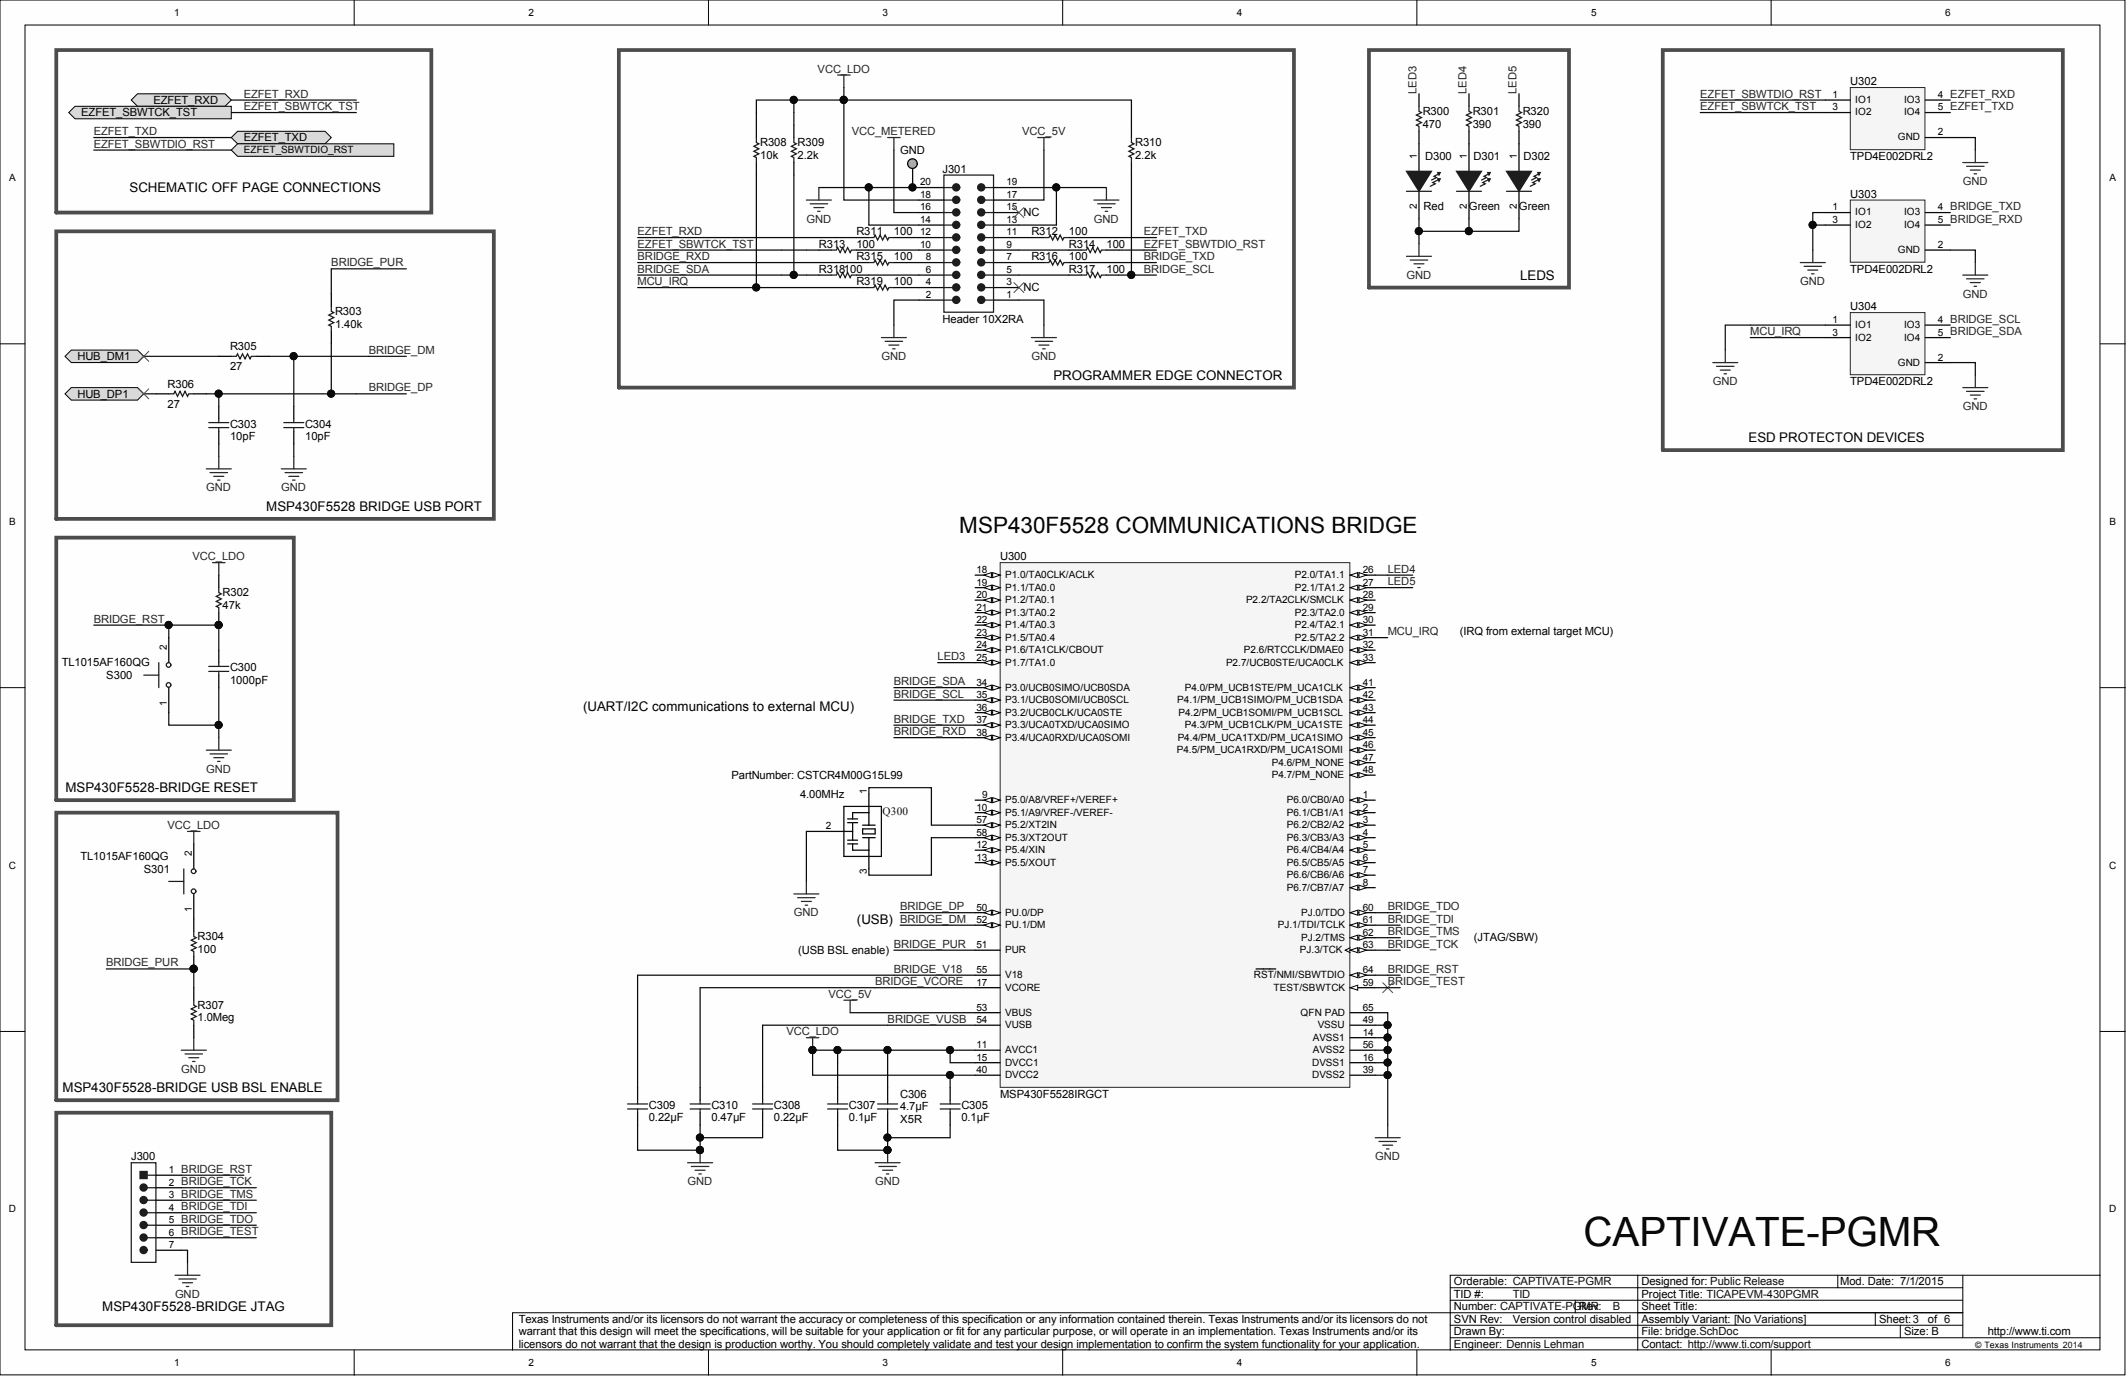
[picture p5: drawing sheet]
<svg xmlns="http://www.w3.org/2000/svg" width="431mm" height="279mm" viewBox="0 0 431 279" stroke-linecap="round" stroke-linejoin="round" font-family="sans-serif">
<defs><g id="words">
<text font-size="8.2" x="321.2" y="252.7">CAPTIVATE-PGMR</text>
<text font-size="4.6" x="194.6" y="108.2">MSP430F5528 COMMUNICATIONS BRIDGE</text>
<g font-size="2.7">
<text x="26.3" y="39">SCHEMATIC OFF PAGE CONNECTIONS</text>
<text x="308.4" y="56.7">LEDS</text>
<text x="213.7" y="77">PROGRAMMER EDGE CONNECTOR</text>
<text x="354.7" y="89.7">ESD PROTECTON DEVICES</text>
<text x="54" y="103.7">MSP430F5528 BRIDGE USB PORT</text>
<text x="118.3" y="144.3">(UART/I2C communications to external MCU)</text>
<text x="13.3" y="160.8">MSP430F5528-BRIDGE RESET</text>
<text x="173.8" y="187.4">(USB)</text>
<text x="12.7" y="221.6">MSP430F5528-BRIDGE USB BSL ENABLE</text>
<text x="20.7" y="266">MSP430F5528-BRIDGE JTAG</text>
</g>
<g font-size="2.3" fill="#262626">
<text x="165.9" y="14.7">VCC_LDO</text>
<text x="49.5" y="19.8">EZFET_RXD</text>
<text x="49.5" y="22.3">EZFET_SBWTCK_TST</text>
<text x="287.3" y="19" transform="rotate(-90 287.3 19)">LED3</text>
<text x="297.5" y="19" transform="rotate(-90 297.5 19)">LED4</text>
<text x="307.6" y="19" transform="rotate(-90 307.6 19)">LED5</text>
<text x="344.9" y="22.3">EZFET_SBWTCK_TST</text>
<text x="344.9" y="19.8">EZFET_SBWTDIO_RST</text>
<text x="19" y="27.4">EZFET_TXD</text>
<text x="19" y="29.9">EZFET_SBWTDIO_RST</text>
<text x="172.8" y="27.4">VCC_METERED</text>
<text x="207.4" y="27.4">VCC_5V</text>
<text x="398.1" y="37.6">GND</text>
<text x="129.3" y="47.7">EZFET_RXD</text>
<text x="163.6" y="45.2">GND</text>
<text x="221.9" y="45.2">GND</text>
<text x="232" y="47.7">EZFET_TXD</text>
<text x="129.3" y="52.8">BRIDGE_RXD</text>
<text x="129.3" y="50.2">EZFET_SBWTCK_TST</text>
<text x="232" y="52.8">BRIDGE_TXD</text>
<text x="232" y="50.2">EZFET_SBWTDIO_RST</text>
<text x="67.2" y="54">BRIDGE_PUR</text>
<text x="129.3" y="57.8">MCU_IRQ</text>
<text x="129.3" y="55.3">BRIDGE_SDA</text>
<text x="232" y="55.3">BRIDGE_SCL</text>
<text x="285.3" y="56.6">GND</text>
<text x="365.2" y="57.8">GND</text>
<text x="398.1" y="60.4">GND</text>
<text x="74.8" y="71.8">BRIDGE_DM</text>
<text x="355" y="68">MCU_IRQ</text>
<text x="178.8" y="73.1">GND</text>
<text x="209.2" y="73.1">GND</text>
<text x="74.8" y="79.4">BRIDGE_DP</text>
<text x="347.4" y="78.1">GND</text>
<text x="398.1" y="83.2">GND</text>
<text x="41.8" y="99.7">GND</text>
<text x="57.1" y="99.7">GND</text>
<text x="39.1" y="113.7">VCC_LDO</text>
<text x="281.5" y="116.2">LED4</text>
<text x="281.5" y="118.7">LED5</text>
<text x="19" y="126.3">BRIDGE_RST</text>
<text x="281.5" y="128.9">MCU_IRQ</text>
<text x="190.2" y="133.9">LED3</text>
<text x="181.3" y="141.6">BRIDGE_SCL</text>
<text x="181.3" y="139">BRIDGE_SDA</text>
<text x="181.3" y="146.6">BRIDGE_TXD</text>
<text x="181.3" y="149.2">BRIDGE_RXD</text>
<text x="41.8" y="156.8">GND</text>
<text x="34" y="168.2">VCC_LDO</text>
<text x="161" y="185.9">GND</text>
<text x="182.6" y="184.7">BRIDGE_DP</text>
<text x="281.5" y="184.7">BRIDGE_TDO</text>
<text x="182.6" y="187.2">BRIDGE_DM</text>
<text x="281.5" y="187.2">BRIDGE_TDI</text>
<text x="281.5" y="189.8">BRIDGE_TMS</text>
<text x="21.6" y="196.1">BRIDGE_PUR</text>
<text x="181.3" y="197.4">BRIDGE_V18</text>
<text x="181.3" y="192.3">BRIDGE_PUR</text>
<text x="281.5" y="192.3">BRIDGE_TCK</text>
<text x="281.5" y="197.4">BRIDGE_RST</text>
<text x="168" y="202.4">VCC_5V</text>
<text x="177.5" y="199.9">BRIDGE_VCORE</text>
<text x="281.5" y="199.9">BRIDGE_TEST</text>
<text x="180.1" y="207.5">BRIDGE_VUSB</text>
<text x="159.5" y="210">VCC_LDO</text>
<text x="36.8" y="217.7">GND</text>
<text x="279" y="235.4">GND</text>
<text x="139.5" y="240.5">GND</text>
<text x="177.5" y="240.5">GND</text>
<text x="35.5" y="263.3">GND</text>
</g>
<g font-size="2.3">
<text x="375.3" y="17.3">U302</text>
<text x="16.5" y="23.6">EZFET_SBWTCK_TST</text>
<text x="31.1" y="21.1">EZFET_RXD</text>
<text x="288.6" y="23.3">R300</text>
<text x="298.7" y="23.3">R301</text>
<text x="308.9" y="23.3">R320</text>
<text x="49.5" y="28.7">EZFET_TXD</text>
<text x="154.2" y="29.7">R308</text>
<text x="161.8" y="29.7">R309</text>
<text x="230.3" y="29.7">R310</text>
<text x="288.6" y="25.9">470</text>
<text x="298.7" y="25.9">390</text>
<text x="308.9" y="25.9">390</text>
<text x="154.2" y="32.2">10k</text>
<text x="161.8" y="32.2">2.2k</text>
<text x="182.6" y="31.2">GND</text>
<text x="191.2" y="35">J301</text>
<text x="230.3" y="32.2">2.2k</text>
<text x="289.1" y="32.5">D300</text>
<text x="298.9" y="32.5">D301</text>
<text x="309" y="32.5">D302</text>
<text x="375.3" y="32.5">TPD4E002DRL2</text>
<text x="375.3" y="40.1">U303</text>
<text x="173.7" y="47.7">R311</text>
<text x="181.3" y="47.7">100</text>
<text x="207.6" y="43.9">NC</text>
<text x="209.2" y="47.7">R312</text>
<text x="216.8" y="47.7">100</text>
<text x="288.8" y="42.6">Red</text>
<text x="298" y="42.6">Green</text>
<text x="308.1" y="42.6">Green</text>
<text x="166.1" y="50.2">R313</text>
<text x="173.7" y="50.2">100</text>
<text x="173.7" y="52.8">R315</text>
<text x="181.3" y="52.8">100</text>
<text x="209.2" y="52.8">R316</text>
<text x="216.8" y="50.2">R314</text>
<text x="216.8" y="52.8">100</text>
<text x="224.4" y="50.2">100</text>
<text x="166.1" y="55.3">R318100</text>
<text x="173.7" y="57.8">R319</text>
<text x="181.3" y="57.8">100</text>
<text x="207.6" y="59.1">NC</text>
<text x="216.8" y="55.3">R317</text>
<text x="224.4" y="55.3">100</text>
<text x="375.3" y="55.3">TPD4E002DRL2</text>
<text x="68" y="63.9">R303</text>
<text x="191.2" y="65.5">Header 10X2RA</text>
<text x="375.3" y="62.9">U304</text>
<text x="46.7" y="71">R305</text>
<text x="68" y="66.5">1.40k</text>
<text x="15.7" y="73.1">HUB_DM1</text>
<text x="46.7" y="75.1">27</text>
<text x="15.7" y="80.7">HUB_DP1</text>
<text x="34" y="82.7">27</text>
<text x="34" y="78.6">R306</text>
<text x="375.3" y="78.1">TPD4E002DRL2</text>
<text x="46.7" y="89.3">10pF</text>
<text x="46.7" y="86.8">C303</text>
<text x="61.9" y="89.3">10pF</text>
<text x="61.9" y="86.8">C304</text>
<text x="202.9" y="113.7">U300</text>
<text x="45.1" y="123.5">47k</text>
<text x="45.1" y="121">R302</text>
<text x="296.1" y="128.9">(IRQ from external target MCU)</text>
<text x="12.5" y="135.2">TL1015AF160QG</text>
<text x="21.6" y="137.8">S300</text>
<text x="46.7" y="136.2">C300</text>
<text x="46.7" y="138.8">1000pF</text>
<text x="148.4" y="158">PartNumber: CSTCR4M00G15L99</text>
<text x="162.3" y="161.8">4.00MHz</text>
<text x="16.3" y="174.5">TL1015AF160QG</text>
<text x="29.2" y="177.1">S301</text>
<text x="40.1" y="190.8">R304</text>
<text x="299" y="191">(JTAG/SBW)</text>
<text x="40.1" y="193.3">100</text>
<text x="161.9" y="193.6">(USB BSL enable)</text>
<text x="40.1" y="207.3">1.0Meg</text>
<text x="40.1" y="204.7">R307</text>
<text x="131.6" y="227.6">0.22µF</text>
<text x="131.6" y="225">C309</text>
<text x="144.3" y="227.6">0.47µF</text>
<text x="144.3" y="225">C310</text>
<text x="157" y="227.6">0.22µF</text>
<text x="157" y="225">C308</text>
<text x="172.2" y="227.6">0.1µF</text>
<text x="172.2" y="225">C307</text>
<text x="182.6" y="225.3">4.7µF</text>
<text x="182.6" y="227.8">X5R</text>
<text x="182.6" y="222.7">C306</text>
<text x="195" y="227.6">0.1µF</text>
<text x="195" y="225">C305</text>
<text x="202.9" y="222.7">MSP430F5528IRGCT</text>
<text x="26.6" y="235.4">J300</text>
<text x="294.9" y="263.3">TID #:</text>
<text x="294.9" y="260.8">Orderable: CAPTIVATE-PGMR</text>
<text x="333" y="263.3">Project Title: TICAPEVM-430PGMR</text>
<text x="333" y="260.8">Designed for: Public Release</text>
<text x="373.3" y="260.8">Mod. Date: 7/1/2015</text>
<text x="105.2" y="268.4">Texas Instruments and/or its licensors do not warrant the accuracy or completeness of this specification or any information contained therein. Texas Instruments and/or its licensors do not</text>
<text x="294.9" y="268.4">SVN Rev:</text>
<text x="294.9" y="265.9">Number: CAPTIVATE-PGMR</text>
<text x="306.8" y="268.4">Version control disabled</text>
<text x="320.3" y="265.9">Rev:</text>
<text x="333" y="265.9">Sheet Title:</text>
<text x="333" y="268.4">Assembly Variant: [No Variations]</text>
<text x="381.2" y="268.4">Sheet:3</text>
<text x="391" y="268.4">of 6</text>
<text x="105.2" y="270.9">warrant that this design will meet the specifications, will be suitable for your application or fit for any particular purpose, or will operate in an implementation. Texas Instruments and/or its</text>
<text x="105.2" y="273.5">licensors do not warrant that the design is production worthy. You should completely validate and test your design implementation to confirm the system functionality for your application.</text>
<text x="294.9" y="270.9">Drawn By:</text>
<text x="294.9" y="273.5">Engineer: Dennis Lehman</text>
<text x="333" y="270.9">File: bridge.SchDoc</text>
<text x="333" y="273.5">Contact: http://www.ti.com/support</text>
<text x="386.2" y="270.9">Size: B</text>
<text x="403.2" y="270.9">http://www.ti.com</text>
</g>
<g font-size="2.3" fill="#0e0e0e">
<text x="179" y="165.4">Q300</text>
<text x="306.8" y="263.3">TID</text>
<text x="327.1" y="265.9">B</text>
</g>
<g font-size="2">
<text x="35.3" y="3.2">1</text>
<text x="107.2" y="3.2">2</text>
<text x="179" y="3.2">3</text>
<text x="250.9" y="3.2">4</text>
<text x="322.7" y="3.2">5</text>
<text x="394.6" y="3.2">6</text>
<text x="371.7" y="19.9">1</text>
<text x="371.7" y="22.4">3</text>
<text x="376.3" y="20.9">IO1</text>
<text x="376.3" y="23.4">IO2</text>
<text x="386.2" y="20.9">IO3</text>
<text x="386.2" y="23.4">IO4</text>
<text x="393.1" y="19.9">4 EZFET_RXD</text>
<text x="393.1" y="22.4">5 EZFET_TXD</text>
<text x="385" y="28.5">GND</text>
<text x="393.1" y="27.5">2</text>
<text x="49.5" y="31.1">EZFET_SBWTDIO_RST</text>
<text x="287.4" y="32.2" transform="rotate(-90 287.4 32.2)">1</text>
<text x="297.6" y="32.2" transform="rotate(-90 297.6 32.2)">1</text>
<text x="307.7" y="32.2" transform="rotate(-90 307.7 32.2)">1</text>
<text x="1.9" y="36.7">A</text>
<text x="186.6" y="40.2">18</text>
<text x="186.6" y="37.6">20</text>
<text x="204.1" y="40.2">17</text>
<text x="204.1" y="37.6">19</text>
<text x="427.9" y="36.7">A</text>
<text x="186.6" y="47.8">12</text>
<text x="186.6" y="45.2">14</text>
<text x="186.6" y="42.7">16</text>
<text x="198.3" y="46.3">13</text>
<text x="204.1" y="47.8">11</text>
<text x="204.1" y="45.2">13</text>
<text x="204.1" y="42.7">15</text>
<text x="287.4" y="42.5" transform="rotate(-90 287.4 42.5)">2</text>
<text x="297.6" y="42.5" transform="rotate(-90 297.6 42.5)">2</text>
<text x="307.7" y="42.5" transform="rotate(-90 307.7 42.5)">2</text>
<text x="371.7" y="42.7">1</text>
<text x="371.7" y="45.2">3</text>
<text x="376.3" y="43.7">IO1</text>
<text x="376.3" y="46.3">IO2</text>
<text x="386.2" y="43.7">IO3</text>
<text x="386.2" y="46.3">IO4</text>
<text x="393.1" y="42.7">4 BRIDGE_TXD</text>
<text x="393.1" y="45.2">5 BRIDGE_RXD</text>
<text x="186.6" y="50.3">10</text>
<text x="187.8" y="52.9">8</text>
<text x="204.1" y="52.9">7</text>
<text x="204.1" y="50.3">9</text>
<text x="385" y="51.3">GND</text>
<text x="393.1" y="50.3">2</text>
<text x="187.8" y="57.9">4</text>
<text x="187.8" y="55.4">6</text>
<text x="204.1" y="57.9">3</text>
<text x="204.1" y="55.4">5</text>
<text x="187.8" y="60.5">2</text>
<text x="204.1" y="60.5">1</text>
<text x="371.7" y="65.5">1</text>
<text x="393.1" y="65.5">4 BRIDGE_SCL</text>
<text x="371.7" y="68.1">3</text>
<text x="376.3" y="66.6">IO1</text>
<text x="376.3" y="69.1">IO2</text>
<text x="386.2" y="66.6">IO3</text>
<text x="386.2" y="69.1">IO4</text>
<text x="393.1" y="68.1">5 BRIDGE_SDA</text>
<text x="385" y="74.2">GND</text>
<text x="393.1" y="73.1">2</text>
<text x="1.9" y="106.5">B</text>
<text x="427.9" y="106.5">B</text>
<text x="198.1" y="116.3">18</text>
<text x="198.1" y="118.8">19</text>
<text x="203.9" y="117.3">P1.0/TA0CLK/ACLK</text>
<text x="203.9" y="119.8">P1.1/TA0.0</text>
<text x="262.6" y="117.3">P2.0/TA1.1</text>
<text x="262.6" y="119.8">P2.1/TA1.2</text>
<text x="276.4" y="116.3">26</text>
<text x="276.4" y="118.8">27</text>
<text x="198.1" y="121.3">20</text>
<text x="198.1" y="123.9">21</text>
<text x="203.9" y="122.4">P1.2/TA0.1</text>
<text x="203.9" y="124.9">P1.3/TA0.2</text>
<text x="252.7" y="122.4">P2.2/TA2CLK/SMCLK</text>
<text x="262.6" y="124.9">P2.3/TA2.0</text>
<text x="276.4" y="121.3">28</text>
<text x="276.4" y="123.9">29</text>
<text x="33.8" y="131.9" transform="rotate(-90 33.8 131.9)">2</text>
<text x="198.1" y="126.4">22</text>
<text x="198.1" y="129">23</text>
<text x="198.1" y="131.5">24</text>
<text x="203.9" y="127.4">P1.4/TA0.3</text>
<text x="203.9" y="130">P1.5/TA0.4</text>
<text x="262.6" y="127.4">P2.4/TA2.1</text>
<text x="262.6" y="130">P2.5/TA2.2</text>
<text x="276.4" y="126.4">30</text>
<text x="276.4" y="129">31</text>
<text x="276.4" y="131.5">32</text>
<text x="198.1" y="134">25</text>
<text x="203.9" y="132.5">P1.6/TA1CLK/CBOUT</text>
<text x="203.9" y="135">P1.7/TA1.0</text>
<text x="248.7" y="135">P2.7/UCB0STE/UCA0CLK</text>
<text x="252.3" y="132.5">P2.6/RTCCLK/DMAE0</text>
<text x="276.4" y="134">33</text>
<text x="33.8" y="143.2" transform="rotate(-90 33.8 143.2)">1</text>
<text x="198.1" y="139.1">34</text>
<text x="198.1" y="141.6">35</text>
<text x="203.9" y="140.1">P3.0/UCB0SIMO/UCB0SDA</text>
<text x="203.9" y="142.7">P3.1/UCB0SOMI/UCB0SCL</text>
<text x="238.8" y="142.7">P4.1/PM_UCB1SIMO/PM_UCB1SDA</text>
<text x="240.3" y="140.1">P4.0/PM_UCB1STE/PM_UCA1CLK</text>
<text x="276.4" y="139.1">41</text>
<text x="276.4" y="141.6">42</text>
<text x="198.1" y="144.2">36</text>
<text x="198.1" y="146.7">37</text>
<text x="198.1" y="149.3">38</text>
<text x="203.9" y="145.2">P3.2/UCB0CLK/UCA0STE</text>
<text x="203.9" y="147.7">P3.3/UCA0TXD/UCA0SIMO</text>
<text x="239.1" y="145.2">P4.2/PM_UCB1SOMI/PM_UCB1SCL</text>
<text x="240.3" y="147.7">P4.3/PM_UCB1CLK/PM_UCA1STE</text>
<text x="276.4" y="144.2">43</text>
<text x="276.4" y="146.7">44</text>
<text x="276.4" y="149.3">45</text>
<text x="203.9" y="150.3">P3.4/UCA0RXD/UCA0SOMI</text>
<text x="238.7" y="152.8">P4.5/PM_UCA1RXD/PM_UCA1SOMI</text>
<text x="238.9" y="150.3">P4.4/PM_UCA1TXD/PM_UCA1SIMO</text>
<text x="258" y="155.3">P4.6/PM_NONE</text>
<text x="276.4" y="151.8">46</text>
<text x="276.4" y="154.3">47</text>
<text x="175.8" y="161.1" transform="rotate(-90 175.8 161.1)">1</text>
<text x="199.2" y="161.9">9</text>
<text x="258" y="157.9">P4.7/PM_NONE</text>
<text x="276.4" y="161.9">1</text>
<text x="276.4" y="156.9">48</text>
<text x="198.1" y="164.5">10</text>
<text x="198.1" y="167">57</text>
<text x="203.9" y="162.9">P5.0/A8/VREF+/VEREF+</text>
<text x="203.9" y="165.5">P5.1/A9/VREF-/VEREF-</text>
<text x="261" y="162.9">P6.0/CB0/A0</text>
<text x="261" y="165.5">P6.1/CB1/A1</text>
<text x="276.4" y="164.5">2</text>
<text x="276.4" y="167">3</text>
<text x="38.9" y="173.8" transform="rotate(-90 38.9 173.8)">2</text>
<text x="167.5" y="168.3">2</text>
<text x="198.1" y="172.1">12</text>
<text x="198.1" y="169.5">58</text>
<text x="203.9" y="173.1">P5.4/XIN</text>
<text x="203.9" y="168">P5.2/XT2IN</text>
<text x="203.9" y="170.6">P5.3/XT2OUT</text>
<text x="261" y="168">P6.2/CB2/A2</text>
<text x="261" y="170.6">P6.3/CB3/A3</text>
<text x="261" y="173.1">P6.4/CB4/A4</text>
<text x="276.4" y="169.5">4</text>
<text x="276.4" y="172.1">5</text>
<text x="1.8" y="176.2">C</text>
<text x="175.8" y="177.4" transform="rotate(-90 175.8 177.4)">3</text>
<text x="198.1" y="174.6">13</text>
<text x="203.9" y="175.6">P5.5/XOUT</text>
<text x="261" y="175.6">P6.5/CB5/A5</text>
<text x="261" y="178.2">P6.6/CB6/A6</text>
<text x="276.4" y="174.6">6</text>
<text x="276.4" y="177.2">7</text>
<text x="276.4" y="179.7">8</text>
<text x="427.8" y="176.2">C</text>
<text x="38.9" y="185" transform="rotate(-90 38.9 185)">1</text>
<text x="198.1" y="184.8">50</text>
<text x="203.9" y="185.8">PU.0/DP</text>
<text x="261" y="180.7">P6.7/CB7/A7</text>
<text x="263.9" y="185.8">PJ.0/TDO</text>
<text x="276.4" y="184.8">60</text>
<text x="198.1" y="187.3">52</text>
<text x="203.9" y="188.3">PU.1/DM</text>
<text x="259.2" y="188.3">PJ.1/TDI/TCLK</text>
<text x="263.9" y="190.9">PJ.2/TMS</text>
<text x="276.4" y="187.3">61</text>
<text x="276.4" y="189.8">62</text>
<text x="198.1" y="192.4">51</text>
<text x="198.1" y="197.4">55</text>
<text x="203.9" y="193.4">PUR</text>
<text x="263.7" y="193.4">PJ.3/TCK</text>
<text x="276.4" y="192.4">63</text>
<text x="276.4" y="197.4">64</text>
<text x="198.1" y="200">17</text>
<text x="203.9" y="201">VCORE</text>
<text x="203.9" y="198.5">V18</text>
<text x="254.4" y="198.5">RST/NMI/SBWTDIO</text>
<text x="258.3" y="201">TEST/SBWTCK</text>
<text x="276.4" y="200">59</text>
<text x="198.1" y="205.1">53</text>
<text x="198.1" y="207.6">54</text>
<text x="203.9" y="206.1">VBUS</text>
<text x="203.9" y="208.6">VUSB</text>
<text x="263.8" y="206.1">QFN PAD</text>
<text x="267.3" y="208.6">VSSU</text>
<text x="276.4" y="207.6">49</text>
<text x="276.4" y="205.1">65</text>
<text x="198.1" y="212.7">11</text>
<text x="198.1" y="215.2">15</text>
<text x="203.9" y="213.7">AVCC1</text>
<text x="266.3" y="211.1">AVSS1</text>
<text x="266.3" y="213.7">AVSS2</text>
<text x="276.4" y="210.1">14</text>
<text x="276.4" y="215.2">16</text>
<text x="276.4" y="212.7">56</text>
<text x="198.1" y="217.7">40</text>
<text x="203.9" y="216.2">DVCC1</text>
<text x="203.9" y="218.8">DVCC2</text>
<text x="266.2" y="216.2">DVSS1</text>
<text x="266.2" y="218.8">DVSS2</text>
<text x="276.4" y="217.7">39</text>
<text x="34.2" y="238">1 BRIDGE_RST</text>
<text x="1.8" y="246">D</text>
<text x="34.2" y="245.6">4 BRIDGE_TDI</text>
<text x="34.2" y="240.6">2 BRIDGE_TCK</text>
<text x="34.2" y="243.1">3 BRIDGE_TMS</text>
<text x="427.8" y="246">D</text>
<text x="34.2" y="248.2">5 BRIDGE_TDO</text>
<text x="34.2" y="250.7">6 BRIDGE_TEST</text>
<text x="34.2" y="253.3">7</text>
<text x="35.3" y="277.2">1</text>
<text x="107.2" y="277.2">2</text>
<text x="179" y="277.2">3</text>
<text x="250.9" y="277.2">4</text>
<text x="322.7" y="277.2">5</text>
<text x="394.6" y="277.2">6</text>
</g>
<text font-size="1.8" x="400.7" y="273.6">© Texas Instruments 2014</text>
</g></defs>
<g fill="#fefefe" stroke="#000" stroke-width=".2">
<path d="M0 0h431v279h-431z"/>
<path d="M5.1 5.1h420.9v268.8h-420.9z"/>
</g>
<g fill="none" stroke="#000" stroke-width=".2">
<path d="M71.8 0v5.1M143.7 0v5.1M215.6 0v5.1M287.4 0v5.1M359.3 0v5.1M0 69.8h5.1M426 69.8h5.1M0 139.5h5.1M426 139.5h5.1M0 209.3h5.1M426 209.3h5.1M332.2 258.8h-38v15.2"/>
<path d="M372.8 258.8v2.5M398.1 258.8v12.6M426 258.8h-93.8v15.2M71.8 274v5M143.7 274v5M215.6 274v5M287.4 274v5M294.2 271.4h131.8M294.2 268.9h103.9M294.2 263.8h103.9M294.2 261.3h103.9M319.5 263.8v2.6"/>
<path d="M359.3 274v5M380.4 266.4v2.5M385.5 268.9v2.5M398.1 266.4h-294.1v7.6"/>
</g>
<path d="M202.9 114.2h70.9v106.4h-70.9z" fill="#f5f5f5" stroke="#262626" stroke-width=".2"/>
<path d="M273.9 162.4h5.1" fill="none" stroke="#000" stroke-width=".25"/>
<g fill="#fefefe" stroke="#000" stroke-width=".2">
<path d="M273.9 162.4l1.5-.6v1.1z"/>
<path d="M275.7 161.8l1.5 .6-1.5 .5z"/>
</g>
<path d="M273.9 164.9h5.1" fill="none" stroke="#000" stroke-width=".25"/>
<g fill="#fefefe" stroke="#000" stroke-width=".2">
<path d="M273.9 164.9l1.5-.5v1z"/>
<path d="M275.7 164.4l1.5 .5-1.5 .5z"/>
</g>
<path d="M273.9 167.4h5.1" fill="none" stroke="#000" stroke-width=".25"/>
<g fill="#fefefe" stroke="#000" stroke-width=".2">
<path d="M273.9 167.4l1.5-.5v1z"/>
<path d="M275.7 166.9l1.5 .5-1.5 .5z"/>
</g>
<path d="M273.9 170h5.1" fill="none" stroke="#000" stroke-width=".25"/>
<g fill="#fefefe" stroke="#000" stroke-width=".2">
<path d="M273.9 170l1.5-.5v1z"/>
<path d="M275.7 169.5l1.5 .5-1.5 .5z"/>
</g>
<path d="M273.9 172.5h5.1" fill="none" stroke="#000" stroke-width=".25"/>
<g fill="#fefefe" stroke="#000" stroke-width=".2">
<path d="M273.9 172.5l1.5-.5v1z"/>
<path d="M275.7 172l1.5 .5-1.5 .5z"/>
</g>
<path d="M273.9 175h5.1" fill="none" stroke="#000" stroke-width=".25"/>
<g fill="#fefefe" stroke="#000" stroke-width=".2">
<path d="M273.9 175l1.5-.5v1z"/>
<path d="M275.7 174.5l1.5 .5-1.5 .5z"/>
</g>
<path d="M273.9 177.6h5.1" fill="none" stroke="#000" stroke-width=".25"/>
<g fill="#fefefe" stroke="#000" stroke-width=".2">
<path d="M273.9 177.6l1.5-.5v1z"/>
<path d="M275.7 177.1l1.5 .5-1.5 .5z"/>
</g>
<path d="M273.9 180.1h5.1" fill="none" stroke="#000" stroke-width=".25"/>
<g fill="#fefefe" stroke="#000" stroke-width=".2">
<path d="M273.9 180.1l1.5-.5v1z"/>
<path d="M275.7 179.6l1.5 .5-1.5 .5z"/>
</g>
<path d="M197.8 162.4h5.1" fill="none" stroke="#000" stroke-width=".25"/>
<g fill="#fefefe" stroke="#000" stroke-width=".2">
<path d="M201.4 161.8l1.5 .6-1.5 .5z"/>
<path d="M199.6 162.4l1.5-.6v1.1z"/>
</g>
<path d="M197.8 164.9h5.1" fill="none" stroke="#000" stroke-width=".25"/>
<g fill="#fefefe" stroke="#000" stroke-width=".2">
<path d="M201.4 164.4l1.5 .5-1.5 .5z"/>
<path d="M199.6 164.9l1.5-.5v1z"/>
</g>
<path d="M197.8 172.5h5.1M197.8 213.1h5.1" fill="none" stroke="#000" stroke-width=".25"/>
<g fill="#fefefe" stroke="#000" stroke-width=".2">
<path d="M201.4 172l1.5 .5-1.5 .5z"/>
<path d="M199.6 172.5l1.5-.5v1z"/>
</g>
<path d="M197.8 175h5.1" fill="none" stroke="#000" stroke-width=".25"/>
<g fill="#fefefe" stroke="#000" stroke-width=".2">
<path d="M201.4 174.5l1.5 .5-1.5 .5z"/>
<path d="M199.6 175l1.5-.5v1z"/>
</g>
<path d="M197.8 116.7h5.1M197.8 215.6h5.1M197.8 200.4h5.1M273.9 210.6h5.1M273.9 215.6h5.1" fill="none" stroke="#000" stroke-width=".25"/>
<g fill="#fefefe" stroke="#000" stroke-width=".2">
<path d="M201.4 116.2l1.5 .5-1.5 .5z"/>
<path d="M199.6 116.7l1.5-.5v1z"/>
</g>
<path d="M197.8 119.2h5.1" fill="none" stroke="#000" stroke-width=".25"/>
<g fill="#fefefe" stroke="#000" stroke-width=".2">
<path d="M201.4 118.7l1.5 .5-1.5 .5z"/>
<path d="M199.6 119.2l1.5-.5v1z"/>
</g>
<path d="M197.8 121.8h5.1" fill="none" stroke="#000" stroke-width=".25"/>
<g fill="#fefefe" stroke="#000" stroke-width=".2">
<path d="M201.4 121.3l1.5 .5-1.5 .5z"/>
<path d="M199.6 121.8l1.5-.5v1z"/>
</g>
<path d="M197.8 124.3h5.1" fill="none" stroke="#000" stroke-width=".25"/>
<g fill="#fefefe" stroke="#000" stroke-width=".2">
<path d="M201.4 123.8l1.5 .5-1.5 .5z"/>
<path d="M199.6 124.3l1.5-.5v1z"/>
</g>
<path d="M197.8 126.8h5.1" fill="none" stroke="#000" stroke-width=".25"/>
<g fill="#fefefe" stroke="#000" stroke-width=".2">
<path d="M201.4 126.3l1.5 .5-1.5 .6z"/>
<path d="M199.6 126.8l1.5-.5v1.1z"/>
</g>
<path d="M197.8 129.4h5.1" fill="none" stroke="#000" stroke-width=".25"/>
<g fill="#fefefe" stroke="#000" stroke-width=".2">
<path d="M201.4 128.9l1.5 .5-1.5 .5z"/>
<path d="M199.6 129.4l1.5-.5v1z"/>
</g>
<path d="M197.8 131.9h5.1" fill="none" stroke="#000" stroke-width=".25"/>
<g fill="#fefefe" stroke="#000" stroke-width=".2">
<path d="M201.4 131.4l1.5 .5-1.5 .5z"/>
<path d="M199.6 131.9l1.5-.5v1z"/>
</g>
<path d="M197.8 134.5h5.1" fill="none" stroke="#000" stroke-width=".25"/>
<g fill="#fefefe" stroke="#000" stroke-width=".2">
<path d="M201.4 133.9l1.5 .6-1.5 .5z"/>
<path d="M199.6 134.5l1.5-.6v1.1z"/>
</g>
<path d="M273.9 116.7h5.1" fill="none" stroke="#000" stroke-width=".25"/>
<g fill="#fefefe" stroke="#000" stroke-width=".2">
<path d="M273.9 116.7l1.5-.5v1z"/>
<path d="M275.7 116.2l1.5 .5-1.5 .5z"/>
</g>
<path d="M273.9 119.2h5.1" fill="none" stroke="#000" stroke-width=".25"/>
<g fill="#fefefe" stroke="#000" stroke-width=".2">
<path d="M273.9 119.2l1.5-.5v1z"/>
<path d="M275.7 118.7l1.5 .5-1.5 .5z"/>
</g>
<path d="M273.9 121.8h5.1" fill="none" stroke="#000" stroke-width=".25"/>
<g fill="#fefefe" stroke="#000" stroke-width=".2">
<path d="M273.9 121.8l1.5-.5v1z"/>
<path d="M275.7 121.3l1.5 .5-1.5 .5z"/>
</g>
<path d="M273.9 124.3h5.1" fill="none" stroke="#000" stroke-width=".25"/>
<g fill="#fefefe" stroke="#000" stroke-width=".2">
<path d="M273.9 124.3l1.5-.5v1z"/>
<path d="M275.7 123.8l1.5 .5-1.5 .5z"/>
</g>
<path d="M273.9 126.8h5.1" fill="none" stroke="#000" stroke-width=".25"/>
<g fill="#fefefe" stroke="#000" stroke-width=".2">
<path d="M273.9 126.8l1.5-.5v1.1z"/>
<path d="M275.7 126.3l1.5 .5-1.5 .6z"/>
</g>
<path d="M273.9 129.4h5.1" fill="none" stroke="#000" stroke-width=".25"/>
<g fill="#fefefe" stroke="#000" stroke-width=".2">
<path d="M273.9 129.4l1.5-.5v1z"/>
<path d="M275.7 128.9l1.5 .5-1.5 .5z"/>
</g>
<path d="M273.9 131.9h5.1" fill="none" stroke="#000" stroke-width=".25"/>
<g fill="#fefefe" stroke="#000" stroke-width=".2">
<path d="M273.9 131.9l1.5-.5v1z"/>
<path d="M275.7 131.4l1.5 .5-1.5 .5z"/>
</g>
<path d="M273.9 134.5h5.1" fill="none" stroke="#000" stroke-width=".25"/>
<g fill="#fefefe" stroke="#000" stroke-width=".2">
<path d="M273.9 134.5l1.5-.6v1.1z"/>
<path d="M275.7 133.9l1.5 .6-1.5 .5z"/>
</g>
<path d="M197.8 139.5h5.1" fill="none" stroke="#000" stroke-width=".25"/>
<g fill="#fefefe" stroke="#000" stroke-width=".2">
<path d="M201.4 139l1.5 .5-1.5 .5z"/>
<path d="M199.6 139.5l1.5-.5v1z"/>
</g>
<path d="M197.8 142.1h5.1" fill="none" stroke="#000" stroke-width=".25"/>
<g fill="#fefefe" stroke="#000" stroke-width=".2">
<path d="M201.4 141.6l1.5 .5-1.5 .5z"/>
<path d="M199.6 142.1l1.5-.5v1z"/>
</g>
<path d="M197.8 144.6h5.1" fill="none" stroke="#000" stroke-width=".25"/>
<g fill="#fefefe" stroke="#000" stroke-width=".2">
<path d="M201.4 144.1l1.5 .5-1.5 .5z"/>
<path d="M199.6 144.6l1.5-.5v1z"/>
</g>
<path d="M197.8 147.1h5.1" fill="none" stroke="#000" stroke-width=".25"/>
<g fill="#fefefe" stroke="#000" stroke-width=".2">
<path d="M201.4 146.6l1.5 .5-1.5 .5z"/>
<path d="M199.6 147.1l1.5-.5v1z"/>
</g>
<path d="M197.8 149.7h5.1" fill="none" stroke="#000" stroke-width=".25"/>
<g fill="#fefefe" stroke="#000" stroke-width=".2">
<path d="M201.4 149.2l1.5 .5-1.5 .5z"/>
<path d="M199.6 149.7l1.5-.5v1z"/>
</g>
<path d="M273.9 139.5h5.1M197.8 218.2h5.1M273.9 218.2h5.1" fill="none" stroke="#000" stroke-width=".25"/>
<g fill="#fefefe" stroke="#000" stroke-width=".2">
<path d="M273.9 139.5l1.5-.5v1z"/>
<path d="M275.7 139l1.5 .5-1.5 .5z"/>
</g>
<path d="M273.9 142.1h5.1" fill="none" stroke="#000" stroke-width=".25"/>
<g fill="#fefefe" stroke="#000" stroke-width=".2">
<path d="M273.9 142.1l1.5-.5v1z"/>
<path d="M275.7 141.6l1.5 .5-1.5 .5z"/>
</g>
<path d="M273.9 144.6h5.1" fill="none" stroke="#000" stroke-width=".25"/>
<g fill="#fefefe" stroke="#000" stroke-width=".2">
<path d="M273.9 144.6l1.5-.5v1z"/>
<path d="M275.7 144.1l1.5 .5-1.5 .5z"/>
</g>
<path d="M273.9 147.1h5.1" fill="none" stroke="#000" stroke-width=".25"/>
<g fill="#fefefe" stroke="#000" stroke-width=".2">
<path d="M273.9 147.1l1.5-.5v1z"/>
<path d="M275.7 146.6l1.5 .5-1.5 .5z"/>
</g>
<path d="M273.9 149.7h5.1" fill="none" stroke="#000" stroke-width=".25"/>
<g fill="#fefefe" stroke="#000" stroke-width=".2">
<path d="M273.9 149.7l1.5-.5v1z"/>
<path d="M275.7 149.2l1.5 .5-1.5 .5z"/>
</g>
<path d="M273.9 152.2h5.1" fill="none" stroke="#000" stroke-width=".25"/>
<g fill="#fefefe" stroke="#000" stroke-width=".2">
<path d="M273.9 152.2l1.5-.5v1z"/>
<path d="M275.7 151.7l1.5 .5-1.5 .5z"/>
</g>
<path d="M273.9 154.7h5.1" fill="none" stroke="#000" stroke-width=".25"/>
<g fill="#fefefe" stroke="#000" stroke-width=".2">
<path d="M273.9 154.7l1.5-.5v1.1z"/>
<path d="M275.7 154.2l1.5 .5-1.5 .6z"/>
</g>
<path d="M273.9 157.3h5.1" fill="none" stroke="#000" stroke-width=".25"/>
<g fill="#fefefe" stroke="#000" stroke-width=".2">
<path d="M273.9 157.3l1.5-.5v1z"/>
<path d="M275.7 156.8l1.5 .5-1.5 .5z"/>
</g>
<path d="M197.8 185.2h5.1M273.9 208h5.1" fill="none" stroke="#000" stroke-width=".25"/>
<g fill="#fefefe" stroke="#000" stroke-width=".2">
<path d="M201.4 184.7l1.5 .5-1.5 .5z"/>
<path d="M199.6 185.2l1.5-.5v1z"/>
</g>
<path d="M197.8 192.8h5.1M197.8 187.7h5.1" fill="none" stroke="#000" stroke-width=".25"/>
<g fill="#fefefe" stroke="#000" stroke-width=".2">
<path d="M201.4 187.2l1.5 .5-1.5 .5z"/>
<path d="M199.6 187.7l1.5-.5v1z"/>
</g>
<path d="M197.8 167.4h5.1M197.8 197.9h5.1M197.8 205.5h5.1M197.8 208h5.1M273.9 213.1h5.1" fill="none" stroke="#000" stroke-width=".25"/>
<g fill="#fefefe" stroke="#000" stroke-width=".2">
<path d="M201.4 166.9l1.5 .5-1.5 .5z"/>
<path d="M199.6 167.4l1.5-.5v1z"/>
</g>
<path d="M197.8 170h5.1" fill="none" stroke="#000" stroke-width=".25"/>
<g fill="#fefefe" stroke="#000" stroke-width=".2">
<path d="M201.4 169.5l1.5 .5-1.5 .5z"/>
<path d="M199.6 170l1.5-.5v1z"/>
</g>
<path d="M273.9 200.4h5.1" fill="none" stroke="#000" stroke-width=".25"/>
<path d="M273.9 200.4l1.5-.5v1z" fill="#fefefe" stroke="#000" stroke-width=".2"/>
<path d="M273.9 185.2h5.1" fill="none" stroke="#000" stroke-width=".25"/>
<g fill="#fefefe" stroke="#000" stroke-width=".2">
<path d="M273.9 185.2l1.5-.5v1z"/>
<path d="M275.7 184.7l1.5 .5-1.5 .5z"/>
</g>
<path d="M273.9 187.7h5.1" fill="none" stroke="#000" stroke-width=".25"/>
<g fill="#fefefe" stroke="#000" stroke-width=".2">
<path d="M273.9 187.7l1.5-.5v1z"/>
<path d="M275.7 187.2l1.5 .5-1.5 .5z"/>
</g>
<path d="M273.9 190.3h5.1" fill="none" stroke="#000" stroke-width=".25"/>
<g fill="#fefefe" stroke="#000" stroke-width=".2">
<path d="M273.9 190.3l1.5-.5v1z"/>
<path d="M275.7 189.8l1.5 .5-1.5 .5z"/>
</g>
<path d="M273.9 192.8h5.1" fill="none" stroke="#000" stroke-width=".25"/>
<path d="M273.9 192.3l-1 .5 1 .5" fill="none" stroke="#000" stroke-width=".2"/>
<g fill="#fefefe" stroke="#000" stroke-width=".2">
<path d="M273.9 192.8l1.5-.5v1z"/>
<path d="M275.7 192.3l1.5 .5-1.5 .5z"/>
</g>
<path d="M273.9 197.9h5.1" fill="none" stroke="#000" stroke-width=".25"/>
<g fill="#fefefe" stroke="#000" stroke-width=".2">
<path d="M273.9 197.9l1.5-.5v1z"/>
<path d="M275.7 197.4l1.5 .5-1.5 .5z"/>
</g>
<g fill="none" stroke="#000" stroke-width=".25">
<path d="M67.2 59.6v2.6M31.7 79.9h2.5M39.3 79.9h2.5M44.4 72.3h2.5M52 72.3h2.5M67.2 67.2v2.6M44.4 82.5v2.5M44.4 87.5v2.6M59.6 82.5v2.5M59.6 87.5v2.6M44.4 116.7v2.5M44.4 124.3v2.5"/>
<path d="M44.4 131.9v2.6M44.4 137v2.5M168.6 168.7h4.4M171.2 163.6h7.6v10.2h-7.6zM171.9 170.5h2.1M171.9 171.2h2.1M171.9 166.9h2.1M171.9 166.2h2.1M173 166.9v3.6M173 171.2v1.3h3.2M175 167.4h2.5M175 168.2h2.5v1h-2.5z"/>
<path d="M175 170h2.5M176.2 161.1v6.3M176.2 170v6.3M176.2 164.9h-3.2v1.3M39.3 186.5v2.5M39.3 194.1v2.5M254.8 196.6h4M39.3 200.4v2.5M39.3 208v2.6M273.9 205.5h5.1"/>
</g>
<g fill="none" stroke="#262626" stroke-width=".25">
<path d="M41.8 95.1h5.1M42.6 95.9h3.6M43.4 96.7h2M44.1 97.4h.5M44.4 92.6v2.5M57.1 95.1h5M57.8 95.9h3.6M58.6 96.7h2M59.3 97.4h.5M59.6 92.6v2.5M43.1 114.2h2.5M44.4 114.2v2.5"/>
<path d="M41.8 152.2h5.1M42.6 153h3.6M43.4 153.7h2M44.1 154.5h.5M44.4 149.7v2.5M38 168.7h2.6M39.3 168.7v2.5M163.6 178.8v2.6M161 181.4h5.1M161.8 182.1h3.5M162.6 182.9h2M163.3 183.7h.5"/>
<path d="M36.8 213.1h5M37.5 213.9h3.6M38.3 214.6h2M39.1 215.4h.5M39.3 210.6v2.5M163.6 210.6h2.5M164.8 210.6v2.5M279 230.8h5M279.7 231.6h3.6M280.5 232.4h2M281.2 233.1h.5M281.5 228.3v2.5"/>
</g>
<g fill="#0e0e0e" stroke="#0e0e0e" stroke-width=".2">
<circle cx="164.8" cy="213.1" r=".72"/>
<circle cx="281.5" cy="208" r=".72"/>
<circle cx="281.5" cy="210.5" r=".72"/>
<circle cx="281.5" cy="213.1" r=".72"/>
<circle cx="281.5" cy="215.6" r=".72"/>
<circle cx="281.5" cy="218.1" r=".72"/>
<circle cx="67.2" cy="79.9" r=".72"/>
<circle cx="44.3" cy="79.9" r=".72"/>
<circle cx="59.6" cy="72.3" r=".72"/>
<circle cx="39.3" cy="196.6" r=".72"/>
<circle cx="44.3" cy="147.1" r=".72"/>
<circle cx="44.3" cy="126.8" r=".72"/>
<circle cx="34.2" cy="126.8" r=".72"/>
</g>
<g fill="none" stroke="#0e0e0e" stroke-width=".25">
<path d="M82.4 54.5h-15.2v5.1M41.8 79.9h40.6M44.4 79.9v2.6M54.5 72.3h27.9M59.6 72.3v10.2M67.2 69.8v10.1M44.4 90.1v2.5M59.6 90.1v2.5M19 126.8h25.4v5.1M34.2 126.8v2.6M44.4 139.5v10.2M34.2 144.6v2.5h10.2"/>
<path d="M168.6 168.7h-5v10.1M188.9 167.4h8.9M188.9 170h8.9M21.6 196.6h17.7v3.8M181.3 197.9h16.5M181.3 192.8h16.5M281.5 197.9h2.5M281.5 192.8h2.5M281.5 190.3h2.5M281.5 187.7h2.5M281.5 185.2h2.5M172.4 205.5h25.4"/>
<path d="M177.5 200.4h20.3M180.1 208h17.7M279 205.5h2.5v22.8M279 218.2h2.5M279 215.6h2.5M279 213.1h2.5M279 210.6h2.5M279 208h2.5M281.5 200.4h2.5"/>
</g>
<g fill="none" stroke="#1c1c1c" stroke-width=".25">
<path d="M34.2 79.9h1l.3-.5 .5 1 .5-1 .5 1 .5-1 .5 1 .3-.5h1M46.9 72.3h1l.3-.5 .5 1 .5-1 .5 1 .5-1 .5 1 .3-.5h1M67.2 62.2v1l.5 .2-1 .5 1 .5-1 .5 1 .6-1 .5 .5 .2v1M42.4 85.7h4M42.4 86.8h4M44.4 85v.7M44.4 86.8v.7M57.6 85.7h4M57.6 86.8h4M59.6 85v.7M59.6 86.8v.7M44.4 119.2v1l.5 .3-1 .5 1 .5-1 .5 1 .5-1 .5 .5 .3v1"/>
<path d="M42.4 135.2h4M42.4 136.2h4M44.4 134.5v.7M44.4 136.2v.8M39.3 189v1l.5 .3-1 .5 1 .5-1 .5 1 .5-1 .5 .5 .3v1M39.3 202.9v1.1l.5 .2-1 .5 1 .5-1 .5 1 .5-1 .5 .5 .3v1"/>
</g>
<path d="M11.4 46.9h88.8v58.4h-88.8zM11.4 109.1h48.2v53.3h-48.2zM11.4 164.9h57.1v58.3h-57.1zM11.4 225.8h55.8v43.1h-55.8z" fill="none" stroke="#4c4c4c" stroke-width=".76"/>
<path d="M14.5 71h13.4l1.3 1.3-1.3 1.3h-13.4l-1.3-1.3z" fill-rule="evenodd" fill="#d8d8d8" stroke="#000" stroke-width=".2"/>
<path d="M287.8 44.4v5.1M298 44.4v2.5h-10.2M181.3 139.5h16.5M181.3 149.7h16.5M181.3 147.1h16.5M181.3 142.1h16.5M182.6 185.2h15.2M182.6 187.7h15.2M164.8 213.1h33" fill="none" stroke="#0e0e0e" stroke-width=".25"/>
<path d="M11.4 10.2h76.1v32.9h-76.1zM277.7 10.2h40.6v48.2h-40.6z" fill="none" stroke="#4c4c4c" stroke-width=".76"/>
<path d="M287.8 19v2.6M298 19v2.6M287.8 26.6v8.2M287.8 38.8v5.6M298 26.6v8.2M298 38.8v5.6" fill="none" stroke="#000" stroke-width=".25"/>
<path d="M285.3 38.8h5.1M287.8 21.6v1l.5 .2-1 .5 1 .6-1 .5 1 .5-1 .5 .5 .2v1M291.6 36.5l-1 .5 .5 .3-1 .5M291.9 35.3l-1 .5 .5 .2-1 .5M295.4 38.8h5.1M298 21.6v1l.5 .2-1 .5 1 .6-1 .5 1 .5-1 .5 .5 .2v1M301.8 36.5l-1 .5 .5 .3-1 .5M302 35.3l-1 .5 .5 .2-1 .5" fill="none" stroke="#1c1c1c" stroke-width=".25"/>
<g fill="#1c1c1c" stroke="#1c1c1c" stroke-width=".25">
<path d="M295.4 34.8h5.1l-2.5 4z"/>
<path d="M301.8 36.3h.5l-.3 .5z"/>
<path d="M301.8 35h.5l-.3 .5z"/>
<path d="M285.3 34.8h5.1l-2.6 4z"/>
<path d="M291.6 36.3h.5l-.2 .5z"/>
<path d="M291.6 35h.5l-.2 .5z"/>
</g>
<path d="M285.3 52h5.1M286.1 52.8h3.5M286.8 53.5h2M287.6 54.3h.5M287.8 49.5v2.5M171.2 202.9h2.5M172.4 202.9v2.6" fill="none" stroke="#262626" stroke-width=".25"/>
<g fill="#0e0e0e" stroke="#0e0e0e" stroke-width=".2">
<circle cx="287.8" cy="46.9" r=".72"/>
<circle cx="297.9" cy="46.9" r=".72"/>
<circle cx="192.7" cy="213.1" r=".72"/>
<circle cx="180" cy="213.1" r=".72"/>
<circle cx="169.9" cy="213.1" r=".72"/>
<circle cx="164.8" cy="213.1" r=".72"/>
</g>
<path d="M14.5 78.6h13.4l1.3 1.3-1.3 1.3h-13.4l-1.3-1.3z" fill-rule="evenodd" fill="#d8d8d8" stroke="#000" stroke-width=".2"/>
<path d="M28.1 71.3l2.1 2M28.1 78.9l2.1 2M30.2 71.3l-2.1 2M30.2 78.9l-2.1 2M280.5 199.4l2 2M282.5 199.4l-2 2" fill="none" stroke="#4c4c4c" stroke-width=".2"/>
<path d="M29.2 72.3h15.2M29.2 79.9h2.5" fill="none" stroke="#0e0e0e" stroke-width=".25"/>
<g fill="none" stroke="#000" stroke-width=".25">
<path d="M186.4 58.4h5.1M186.4 55.8h5.1M186.4 53.3h5.1M186.4 50.7h5.1M186.4 48.2h5.1M186.4 45.7h5.1M186.4 43.1h5.1M201.6 58.4h5.1M201.6 55.8h5.1M201.6 53.3h5.1M201.6 50.7h5.1M201.6 48.2h5.1"/>
<path d="M201.6 45.7h5.1M201.6 43.1h5.1M186.4 60.9h5.1M201.6 60.9h5.1"/>
</g>
<path d="M191.5 35.5h10v27.8h-10z" fill="#fefefe" stroke="#1c1c1c" stroke-width=".25"/>
<g fill="none" stroke="#1c1c1c" stroke-width=".25">
<path d="M153.4 27.9v1l.5 .3-1 .5 1 .5-1 .5 1 .5-1 .5 .5 .3v1M161 27.9v1l.5 .3-1 .5 1 .5-1 .5 1 .5-1 .5 .5 .3v1M191.5 38.1h1.7M199.8 38.1h1.8M191.5 58.4h1.7M191.5 55.8h1.7M191.5 53.3h1.7M191.5 50.7h1.7M191.5 45.7h1.7M191.5 48.2h1.7M191.5 43.1h1.7M191.5 40.6h1.7"/>
<path d="M199.8 58.4h1.8M199.8 55.8h1.8M199.8 53.3h1.8M199.8 50.7h1.8M199.8 45.7h1.8M199.8 48.2h1.8M199.8 43.1h1.8M199.8 40.6h1.8M191.5 60.9h1.7M199.8 60.9h1.8"/>
</g>
<g fill="#1c1c1c" stroke="#1c1c1c" stroke-width=".25">
<circle cx="199" cy="58.3" r=".72"/>
<circle cx="199" cy="60.9" r=".72"/>
<circle cx="199" cy="55.8" r=".72"/>
<circle cx="199" cy="53.2" r=".72"/>
<circle cx="199" cy="50.7" r=".72"/>
<circle cx="194" cy="53.2" r=".72"/>
<circle cx="194" cy="50.7" r=".72"/>
<circle cx="194" cy="55.8" r=".72"/>
<circle cx="194" cy="58.3" r=".72"/>
<circle cx="194" cy="60.9" r=".72"/>
<circle cx="199" cy="45.6" r=".72"/>
<circle cx="199" cy="48.2" r=".72"/>
<circle cx="194" cy="48.2" r=".72"/>
<circle cx="194" cy="45.6" r=".72"/>
<circle cx="199" cy="43.1" r=".72"/>
<circle cx="194" cy="43.1" r=".72"/>
<circle cx="199" cy="40.6" r=".72"/>
<circle cx="194" cy="40.6" r=".72"/>
<circle cx="199" cy="38" r=".72"/>
<circle cx="194" cy="38" r=".72"/>
</g>
<path d="M153.4 25.4v2.5M153.4 33v2.5M161 25.4v2.5M161 33v2.5M186.4 38.1h5.1M201.6 38.1h5.1M186.4 40.6h5.1M201.6 40.6h5.1" fill="none" stroke="#000" stroke-width=".25"/>
<g fill="none" stroke="#262626" stroke-width=".25">
<path d="M169.9 15.2h2.5M171.2 15.2v2.6M180.1 27.9h2.5M181.3 27.9v2.5M210.5 27.9h2.5M211.8 27.9v2.5M178.8 68.5h5.1M179.5 69.3h3.6M180.3 70h2M181.1 70.8h.5M181.3 66v2.5M209.2 68.5h5.1"/>
<path d="M210 69.3h3.5M210.7 70h2.1M211.5 70.8h.5M211.8 66v2.5"/>
</g>
<path d="M171.2 17.8v22.8h15.2M166.1 38.1h20.3M181.3 30.4v12.7h5.1M211.8 30.4v10.2h-5.1M186.4 60.9h-5.1v5.1M206.7 60.9h5.1v5.1M279 116.7h7.6M190.2 134.5h7.6M279 129.4h2.5" fill="none" stroke="#0e0e0e" stroke-width=".25"/>
<g fill="#0e0e0e" stroke="#0e0e0e" stroke-width=".2">
<circle cx="176.2" cy="38" r=".72"/>
<circle cx="185.1" cy="38" r=".72"/>
<circle cx="171.1" cy="20.3" r=".72"/>
</g>
<path d="M375.3 17.8h15.2v12.6h-15.2z" fill="#f5f5f5" stroke="#262626" stroke-width=".2"/>
<path d="M370.2 20.3h5.1M370.2 22.8h5.1M390.5 20.3h5.1M390.5 27.9h5.1M390.5 22.8h5.1" fill="none" stroke="#000" stroke-width=".25"/>
<path d="M375.3 40.6h15.2v12.6h-15.2z" fill="#f5f5f5" stroke="#262626" stroke-width=".2"/>
<path d="M370.2 43.1h5.1M370.2 45.7h5.1M390.5 43.1h5.1M390.5 50.7h5.1M390.5 45.7h5.1" fill="none" stroke="#000" stroke-width=".25"/>
<path d="M375.3 63.4h15.2v12.6h-15.2z" fill="#f5f5f5" stroke="#262626" stroke-width=".2"/>
<g fill="none" stroke="#000" stroke-width=".25">
<path d="M229.5 25.4v2.5M229.5 33v2.5M166.1 50.7h2.5M166.1 55.8h2.5M173.7 48.2h2.5M173.7 50.7h2.5M173.7 53.3h2.5M173.7 55.8h2.5M173.7 58.4h2.5M181.3 48.2h2.6M181.3 53.3h2.6M181.3 58.4h2.6"/>
<path d="M209.2 48.2h2.6M209.2 53.3h2.6M216.8 48.2h2.6M216.8 50.7h2.6M216.8 53.3h2.6M216.8 55.8h2.6M224.4 50.7h2.6M224.4 55.8h2.6M370.2 66h5.1M370.2 68.5h5.1M390.5 66h5.1M390.5 73.6h5.1"/>
<path d="M390.5 68.5h5.1M34.2 129.4v5.1M34.2 139.5v5.1M39.3 171.2v5.1M39.3 181.4v5.1"/>
</g>
<g fill="none" stroke="#1c1c1c" stroke-width=".25">
<path d="M229.5 27.9v1l.5 .3-1 .5 1 .5-1 .5 1 .5-1 .5 .5 .3v1M168.6 50.7h1.1l.2-.5 .5 1 .5-1 .5 1 .5-1 .5 1 .3-.5h1M168.6 55.8h1.1l.2-.5 .5 1 .5-1 .5 1 .5-1 .5 1 .3-.5h1M176.2 48.2h1.1l.2-.5 .5 1 .5-1 .5 1 .5-1 .6 1 .2-.5h1M176.2 53.3h1.1l.2-.5 .5 1 .5-1 .5 1 .5-1 .6 1 .2-.5h1M176.2 58.4h1.1l.2-.6 .5 1.1 .5-1.1 .5 1.1 .5-1.1 .6 1.1 .2-.5h1M211.8 48.2h1l.2-.5 .5 1 .5-1 .5 1 .5-1 .6 1 .2-.5h1M211.8 53.3h1l.2-.5 .5 1 .5-1 .5 1 .5-1 .6 1 .2-.5h1M219.4 50.7h1l.2-.5 .5 1 .5-1 .5 1 .6-1 .5 1 .2-.5h1M219.4 55.8h1l.2-.5 .5 1 .5-1 .5 1 .6-1 .5 1 .2-.5h1M29.2 137h3M32.2 134.5v5"/>
<path d="M34.2 178.8h3.1M37.3 176.3v5.1"/>
<circle cx="34.2" cy="134.9" r=".47"/>
<circle cx="34.2" cy="139" r=".47"/>
<circle cx="39.3" cy="176.8" r=".47"/>
<circle cx="39.3" cy="180.8" r=".47"/>
</g>
<g fill="none" stroke="#0e0e0e" stroke-width=".25">
<path d="M46.9 20.3h25.4M46.9 22.8h25.4M153.4 25.4v-5.1h76.1v5.1M153.4 35.5v22.9M161 20.3v5.1M161 35.5v20.3M176.2 38.1v7.6h10.2M206.7 38.1h17.7M214.3 38.1v7.6h-7.6M229.5 35.5v20.3M344.9 20.3h25.3M344.9 22.8h25.3"/>
<path d="M395.6 27.9h5.1v2.5M129.3 58.4h44.4M129.3 55.8h36.8M129.3 48.2h44.4M129.3 50.7h36.8M129.3 53.3h44.4M176.2 50.7h10.2M176.2 55.8h10.2M183.9 48.2h2.5M183.9 53.3h2.5M183.9 58.4h2.5M206.7 48.2h2.5"/>
<path d="M206.7 50.7h10.1M206.7 53.3h2.5M206.7 55.8h10.1M219.4 48.2h15.2M219.4 53.3h15.2M227 55.8h7.6M227 50.7h7.6M395.6 50.7h5.1v2.6M355 68.5h15.2M355 66h15.2M395.6 73.6h5.1v2.5"/>
</g>
<g fill="#0e0e0e" stroke="#0e0e0e" stroke-width=".2">
<circle cx="153.4" cy="58.3" r=".72"/>
<circle cx="161" cy="55.8" r=".72"/>
<circle cx="161" cy="20.3" r=".72"/>
<circle cx="171.1" cy="20.3" r=".72"/>
<circle cx="229.5" cy="55.8" r=".72"/>
<circle cx="214.2" cy="38" r=".72"/>
<circle cx="176.2" cy="38" r=".72"/>
</g>
<g fill="none" stroke="#262626" stroke-width=".25">
<path d="M166.1 38.1v2.5M224.4 38.1v2.5M398.1 33h5.1M398.9 33.7h3.6M399.7 34.5h2M400.4 35.3h.5M400.7 30.4v2.6M163.6 40.6h5M164.3 41.4h3.6M165.1 42.1h2M165.9 42.9h.5M221.9 40.6h5.1"/>
<path d="M222.7 41.4h3.5M223.4 42.1h2M224.2 42.9h.5M398.1 55.8h5.1M398.9 56.6h3.6M399.7 57.3h2M400.4 58.1h.5M400.7 53.3v2.5M398.1 78.6h5.1M398.9 79.4h3.6M400.7 76.1v2.5M399.7 80.2h2"/>
<path d="M400.4 80.9h.5"/>
</g>
<g fill="#d8d8d8" stroke="#000" stroke-width=".2">
<path d="M27.9 19h17.7l1.3 1.3-1.3 1.3h-17.7l-1.3-1.3z" fill-rule="evenodd"/>
<path d="M15.2 21.6h31.7v2.5h-31.7l-1.3-1.3z" fill-rule="evenodd"/>
<path d="M48.2 26.6h17.7l1.3 1.3-1.3 1.3h-17.7l-1.3-1.3z" fill-rule="evenodd"/>
</g>
<path d="M19 27.9h27.9" fill="none" stroke="#0e0e0e" stroke-width=".25"/>
<path d="M48.2 29.2h31.7v2.5h-31.7l-1.3-1.3z" fill-rule="evenodd" fill="#d8d8d8" stroke="#000" stroke-width=".2"/>
<g fill="none" stroke="#0e0e0e" stroke-width=".25">
<path d="M19 30.4h27.9M367.7 45.7h2.5M370.2 43.1h-2.5v7.6M355 66h-5v5M181.3 197.9h-52v22.8M164.8 213.1v5.1h33M169.9 213.1v7.6M177.5 200.4h-35.5v20.3M180.1 213.1v7.6M180.1 208h-25.4v12.7M192.7 213.1v2.5h5.1M192.7 218.2v2.5"/>
<path d="M36.8 238.5h12.7M129.3 228.3v5.1h12.7v-5.1M154.7 228.3v2.5h-12.7M169.9 228.3v5.1h10.2v-5.1M192.7 228.3v2.5h-12.6M36.8 241h15.2M36.8 243.5h15.2M36.8 246.1h15.2M36.8 248.6h15.2M36.8 251.1h15.2"/>
</g>
<path d="M125.5 10.2h137v68.4h-137zM337.3 10.2h81.1v81.1h-81.1z" fill="none" stroke="#4c4c4c" stroke-width=".76"/>
<g fill="none" stroke="#262626" stroke-width=".25">
<path d="M365.2 53.3h5M365.9 54h3.6M366.7 54.8h2M367.5 55.6h.5M367.7 50.7v2.6M347.4 73.6h5.1M348.2 74.3h3.5M348.9 75.1h2.1M349.7 75.9h.5M350 71v2.6M139.5 235.9h5M140.2 236.7h3.6"/>
<path d="M141 237.4h2M141.8 238.2h.5M142 233.4v2.5M177.5 235.9h5.1M178.3 236.7h3.5M179 237.4h2.1M179.8 238.2h.5M180.1 233.4v2.5"/>
</g>
<g fill="#0e0e0e" stroke="#0e0e0e" stroke-width=".2">
<circle cx="367.7" cy="45.6" r=".72"/>
<circle cx="169.9" cy="213.1" r=".72"/>
<circle cx="180" cy="213.1" r=".72"/>
<circle cx="192.7" cy="213.1" r=".72"/>
<circle cx="192.7" cy="218.1" r=".72"/>
<circle cx="164.8" cy="213.1" r=".72"/>
<circle cx="180" cy="233.3" r=".72"/>
<circle cx="180" cy="230.8" r=".72"/>
<circle cx="142" cy="233.3" r=".72"/>
<circle cx="142" cy="230.8" r=".72"/>
</g>
<path d="M129.3 220.7v2.5M129.3 225.8v2.5M142 220.7v2.5M142 225.8v2.5M154.7 220.7v2.5M154.7 225.8v2.5M169.9 220.7v2.5M169.9 225.8v2.5M192.7 220.7v2.5M192.7 225.8v2.5M31.7 248.6h5.1M31.7 246.1h5.1" fill="none" stroke="#000" stroke-width=".25"/>
<g fill="none" stroke="#1c1c1c" stroke-width=".25">
<path d="M127.3 224h4.1M127.3 225h4.1M129.3 223.2v.8M129.3 225v.8M140 224h4M140 225h4M142 223.2v.8M142 225v.8M152.7 224h4M152.7 225h4M154.7 223.2v.8M154.7 225v.8"/>
<path d="M167.9 224h4M167.9 225h4M169.9 223.2v.8M169.9 225v.8M190.7 224h4.1M190.7 225h4.1M192.7 223.2v.8M192.7 225v.8"/>
</g>
<path d="M205.7 42.1l2 2M207.7 42.1l-2 2" fill="none" stroke="#4c4c4c" stroke-width=".2"/>
<path d="M26.6 235.9h5v20.2h-5z" fill="#fefefe" stroke="#1c1c1c" stroke-width=".25"/>
<g fill="none" stroke="#1c1c1c" stroke-width=".25">
<path d="M305.6 38.8h5.1M308.1 21.6v1l.5 .2-1 .5 1 .6-1 .5 1 .5-1 .5 .5 .2v1M311.9 36.5l-1 .5 .5 .3-1 .5M312.2 35.3l-1 .5 .5 .2-1 .5M29.9 238.5h1.8M178 224h4.1M178 225h4.1M180.1 223.2v.8M180.1 225v.8M29.9 241h1.8M29.9 243.5h1.8M29.9 246.1h1.8"/>
<path d="M29.9 248.6h1.8M29.9 251.1h1.8"/>
</g>
<g fill="#1c1c1c" stroke="#1c1c1c" stroke-width=".25">
<path d="M28.4 237.7h1.4v1.4h-1.4z"/>
<circle cx="29.1" cy="241" r=".72"/>
<circle cx="29.1" cy="243.5" r=".72"/>
<circle cx="29.1" cy="246" r=".72"/>
<circle cx="29.1" cy="248.6" r=".72"/>
<circle cx="29.1" cy="251.1" r=".72"/>
<circle cx="29.1" cy="253.6" r=".72"/>
</g>
<path d="M308.1 19v2.6M308.1 26.6v8.2M308.1 38.8v5.6M31.7 238.5h5.1M180.1 220.7v2.5M180.1 225.8v2.5M31.7 241h5.1M31.7 243.5h5.1M31.7 251.1h5.1M31.7 253.7h5.1" fill="none" stroke="#000" stroke-width=".25"/>
<g fill="#1c1c1c" stroke="#1c1c1c" stroke-width=".25">
<path d="M305.6 34.8h5.1l-2.6 4z"/>
<path d="M311.9 36.3h.5l-.2 .5z"/>
<path d="M311.9 35h.5l-.2 .5z"/>
</g>
<path d="M308.1 44.4v2.5h-10.1M279 119.2h7.6M176.2 161.1v-1.3h12.7v7.6M188.9 170v7.6h-12.7v-1.3" fill="none" stroke="#0e0e0e" stroke-width=".25"/>
<circle cx="297.9" cy="46.9" r=".72" fill="#0e0e0e" stroke="#0e0e0e" stroke-width=".2"/>
<circle cx="185.1" cy="33.2" r=".98" fill="#adadad" stroke="#000" stroke-width=".25"/>
<path d="M185.1 34.3v2.5" fill="none" stroke="#000" stroke-width=".25"/>
<path d="M185.1 36.8v1.3M279 185.2h2.5M279 187.7h2.5M279 190.3h2.5M279 192.8h2.5M279 197.9h2.5M279 200.4h2.5M36.8 253.7h1.2v2.5" fill="none" stroke="#0e0e0e" stroke-width=".25"/>
<circle cx="185.1" cy="38" r=".72" fill="#0e0e0e" stroke="#0e0e0e" stroke-width=".2"/>
<path d="M205.7 57.3l2 2.1M207.7 57.3l-2 2.1" fill="none" stroke="#4c4c4c" stroke-width=".2"/>
<path d="M35.5 258.8h5.1M36.3 259.5h3.5M38 256.2v2.6M37 260.3h2.1M37.8 261h.5" fill="none" stroke="#262626" stroke-width=".25"/>
<use href="#words"/>
</svg>
